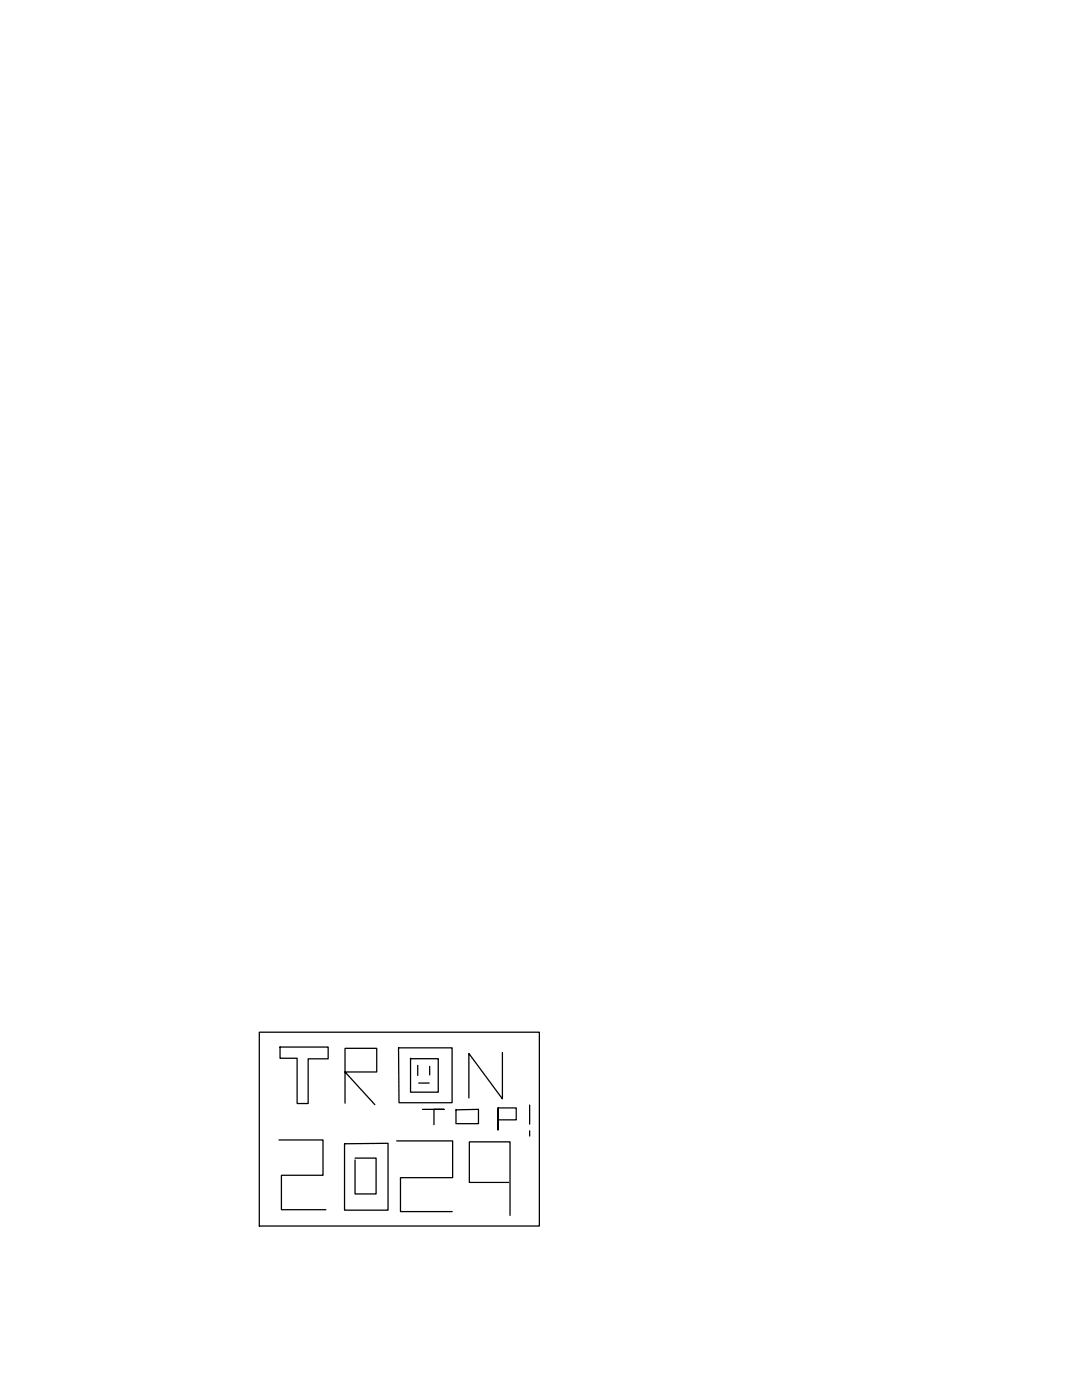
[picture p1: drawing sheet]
<svg xmlns="http://www.w3.org/2000/svg" width="216mm" height="279mm" viewBox="0 0 216 279" stroke-linecap="round" stroke-linejoin="round" font-family="sans-serif">
<!-- layer: 0 -->
<g fill="none" stroke="#000" stroke-width=".25">
<path d="M51.7 206h55.9v38.7h-55.9zM55.8 209h9.7v2.3h-4v8.9h-2.2v-9h-3.4zM79.5 209.1h10.7v11h-10.6zM81.9 211.2v6.8h5.6v-6.7h-5.6M83.4 212.6v2M83.5 216.1h2.1M85.7 212.8v1.7M100.2 210.1v9.2l-6.6-9.1v8.9M55.7 227.5h8.8v7.1h-8.3v6.8h8.8M68.7 228.3l8.7-.1v13.3h-8.7zM68.8 220.2v-11h6.4v4.7h-6.4l6 6.6M70.8 231.1h4.2v7.2h-4.2v-6.8"/>
<path d="M79.2 227.7h11.1v7.3h-10.4v6.8h10.3M84.3 221.4h4.3h-2v3M91 221.5l4.5-.1v2.9h-4.5zM99.4 221.1v4.4v-4.4h3.6v2.4h-3.6M101.5 236h-7.8v-8.1h8.1v14.7M105.7 220.5v3.8M105.7 225.7v1"/>
</g>
</svg>
